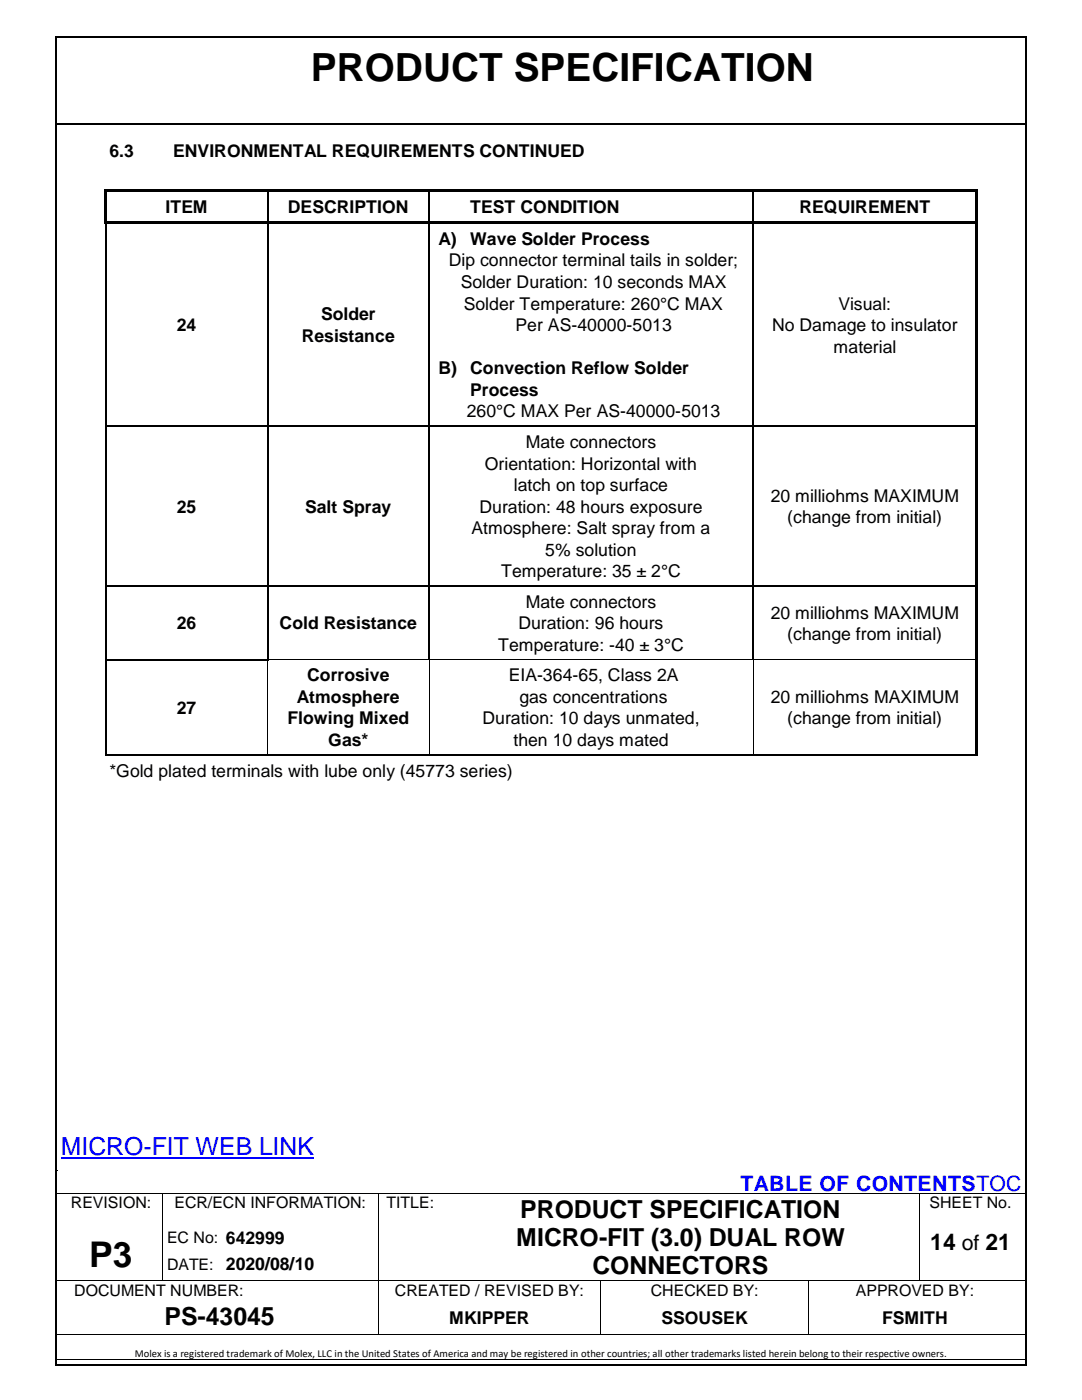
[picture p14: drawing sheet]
<svg xmlns="http://www.w3.org/2000/svg" width="216mm" height="279mm" viewBox="0 0 216 279" stroke-linecap="round" stroke-linejoin="round" font-family="sans-serif">
<defs><g id="words">
<text font-size="7.7" x="62" y="16.1">PRODUCT SPECIFICATION</text>
<text font-size="7.1" x="17.8" y="252.8">P3</text>
<text font-size="5" fill="#00f" x="12.1" y="230.4">MICRO-FIT WEB LINK</text>
<g font-size="5">
<text x="103.8" y="243">PRODUCT SPECIFICATION</text>
<text x="103" y="248.7">MICRO-FIT (3.0) DUAL ROW</text>
<text x="118.2" y="254.3">CONNECTORS</text>
<text x="32.8" y="264.4">PS-43045</text>
</g>
<text font-size="4.6" x="185.6" y="249.4">14 of 21</text>
<text font-size="4.2" fill="#00f" x="147.7" y="237.7">TABLE OF CONTENTSTOC</text>
<g font-size="3.5">
<text x="21.8" y="31.3">6.3</text>
<text x="34.6" y="31.3">ENVIRONMENTAL REQUIREMENTS CONTINUED</text>
<text x="33" y="42.5">ITEM</text>
<text x="57.5" y="42.5">DESCRIPTION</text>
<text x="93.8" y="42.5">TEST CONDITION</text>
<text x="159.5" y="42.5">REQUIREMENT</text>
<text x="87.5" y="48.9">A)</text>
<text x="89.6" y="53.2">Dip connector terminal tails in solder;</text>
<text x="93.8" y="48.9">Wave Solder Process</text>
<text x="91.9" y="57.5">Solder Duration: 10 seconds MAX</text>
<text x="64.1" y="63.9">Solder</text>
<text x="92.6" y="61.8">Solder Temperature: 260°C MAX</text>
<text x="167.3" y="61.8">Visual:</text>
<text x="35.3" y="66.1">24</text>
<text x="60.2" y="68.2">Resistance</text>
<text x="102.9" y="66.1">Per AS-40000-5013</text>
<text x="154.1" y="66.1">No Damage to insulator</text>
<text x="166.3" y="70.4">material</text>
<text x="87.5" y="74.7">B)</text>
<text x="93.8" y="74.7">Convection Reflow Solder</text>
<text x="93.2" y="83.3">260°C MAX Per AS-40000-5013</text>
<text x="93.8" y="79">Process</text>
<text x="104.9" y="89.4">Mate connectors</text>
<text x="96.7" y="93.7">Orientation: Horizontal with</text>
<text x="102.5" y="98">latch on top surface</text>
<text x="153.8" y="100.1">20 milliohms MAXIMUM</text>
<text x="35.3" y="102.3">25</text>
<text x="60.9" y="102.3">Salt Spray</text>
<text x="94.1" y="106.6">Atmosphere: Salt spray from a</text>
<text x="95.7" y="102.3">Duration: 48 hours exposure</text>
<text x="157.1" y="104.5">(change from initial)</text>
<text x="108.8" y="110.9">5% solution</text>
<text x="100" y="115.2">Temperature: 35 ± 2°C</text>
<text x="35.3" y="125.6">26</text>
<text x="55.8" y="125.6">Cold Resistance</text>
<text x="103.4" y="125.6">Duration: 96 hours</text>
<text x="104.9" y="121.3">Mate connectors</text>
<text x="153.8" y="123.5">20 milliohms MAXIMUM</text>
<text x="99.4" y="129.9">Temperature: -40 ± 3°C</text>
<text x="157.1" y="127.7">(change from initial)</text>
<text x="61.3" y="136">Corrosive</text>
<text x="101.5" y="136">EIA-364-65, Class 2A</text>
<text x="35.3" y="142.5">27</text>
<text x="59.2" y="140.3">Atmosphere</text>
<text x="103.6" y="140.3">gas concentrations</text>
<text x="153.8" y="140.3">20 milliohms MAXIMUM</text>
<text x="57.4" y="144.6">Flowing Mixed</text>
<text x="65.5" y="148.9">Gas*</text>
<text x="96.3" y="144.6">Duration: 10 days unmated,</text>
<text x="102.5" y="148.9">then 10 days mated</text>
<text x="157.1" y="144.6">(change from initial)</text>
<text x="21.8" y="155">*Gold plated terminals with lube only (45773 series)</text>
<text x="89.6" y="264.2">MKIPPER</text>
<text x="132" y="264.2">SSOUSEK</text>
<text x="176" y="264.2">FSMITH</text>
</g>
<g font-size="3.2">
<text x="14.1" y="241.2">REVISION:</text>
<text x="34.8" y="241.2">ECR/ECN INFORMATION:</text>
<text x="77.1" y="241.2">TITLE:</text>
<text x="185.5" y="241.2">SHEET No.</text>
<text x="33.3" y="248.1">EC No: 642999</text>
<text x="33.3" y="253.4">DATE: 2020/08/10</text>
<text x="14.8" y="258.6">DOCUMENT NUMBER:</text>
<text x="78.8" y="258.6">CREATED / REVISED BY:</text>
<text x="129.9" y="258.6">CHECKED BY:</text>
<text x="170.8" y="258.6">APPROVED BY:</text>
</g>
<text font-size="2.1" x="26.9" y="270.8">Molex is a registered trademark of Molex, LLC in the United States of America and may be registered in other countries; all other trademarks listed herein belong to their respective owners.</text>
</g></defs>
<g fill="#000">
<path d="M11.1 7.3h.3v.3h-.3z" fill-rule="evenodd"/>
<path d="M11.1 7.3h.3v.3h-.3z" fill-rule="evenodd"/>
<path d="M204.5 7.3h.3v.3h-.3z" fill-rule="evenodd"/>
<path d="M204.5 7.3h.3v.3h-.3z" fill-rule="evenodd"/>
<path d="M11.4 24.6h.4v.3h-.4z" fill-rule="evenodd"/>
<path d="M11.4 24.6h.4v.3h-.4z" fill-rule="evenodd"/>
<path d="M20.8 37.8h.5v1.2h-.5z" fill-rule="evenodd"/>
<path d="M20.8 37.8h.5v.5h-.5z" fill-rule="evenodd"/>
<path d="M21.3 37.8h.5v.5h-.5z" fill-rule="evenodd"/>
<path d="M21.8 37.8h31.5v.5h-31.5z" fill-rule="evenodd"/>
<path d="M53.3 38.3h.2v.7h-.2z" fill-rule="evenodd"/>
<path d="M53.3 37.8h.5v.5h-.5z" fill-rule="evenodd"/>
<path d="M53.8 37.8h31.8v.5h-31.8z" fill-rule="evenodd"/>
<path d="M85.6 38.3h.2v.7h-.2z" fill-rule="evenodd"/>
<path d="M85.6 37.8h.5v.5h-.5z" fill-rule="evenodd"/>
<path d="M86.1 37.8h64.1v.5h-64.1z" fill-rule="evenodd"/>
<path d="M150.2 38.3h.2v.7h-.2z" fill-rule="evenodd"/>
<path d="M150.2 37.8h.5v.5h-.5z" fill-rule="evenodd"/>
<path d="M150.7 37.8h43.9v.5h-43.9z" fill-rule="evenodd"/>
<path d="M194.6 37.8h.5v1.2h-.5z" fill-rule="evenodd"/>
<path d="M194.6 37.8h.5v.5h-.5z" fill-rule="evenodd"/>
<path d="M203 24.6h.3v.3h-.3z" fill-rule="evenodd"/>
<path d="M203 24.6h.3v.3h-.3z" fill-rule="evenodd"/>
<path d="M20.8 39h.5v5.1h-.5z" fill-rule="evenodd"/>
<path d="M20.8 44.1h.5v.5h-.5z" fill-rule="evenodd"/>
<path d="M20.8 44.1h.5v.5h-.5z" fill-rule="evenodd"/>
<path d="M21 44.6h.2v.8h-.2z" fill-rule="evenodd"/>
<path d="M21.3 44.1h.5v.5h-.5z" fill-rule="evenodd"/>
<path d="M21.8 44.1h31.5v.5h-31.5z" fill-rule="evenodd"/>
<path d="M53.3 44.6h.2v.8h-.2z" fill-rule="evenodd"/>
<path d="M53.3 44.1h.5v.5h-.5z" fill-rule="evenodd"/>
<path d="M53.8 44.1h31.8v.5h-31.8z" fill-rule="evenodd"/>
<path d="M85.6 44.6h.2v.8h-.2z" fill-rule="evenodd"/>
<path d="M85.6 44.1h.5v.5h-.5z" fill-rule="evenodd"/>
<path d="M86.1 44.1h64.1v.5h-64.1z" fill-rule="evenodd"/>
<path d="M150.2 44.6h.2v.8h-.2z" fill-rule="evenodd"/>
<path d="M150.2 44.1h.5v.5h-.5z" fill-rule="evenodd"/>
<path d="M150.7 44.1h43.9v.5h-43.9z" fill-rule="evenodd"/>
<path d="M194.6 39h.5v5.1h-.5z" fill-rule="evenodd"/>
<path d="M194.6 44.1h.5v1.3h-.5z" fill-rule="evenodd"/>
<path d="M21 84.9h.2v1h-.2z" fill-rule="evenodd"/>
<path d="M53.3 84.9h.2v1h-.2z" fill-rule="evenodd"/>
<path d="M85.6 84.9h.2v1h-.2z" fill-rule="evenodd"/>
<path d="M150.2 84.9h.2v1h-.2z" fill-rule="evenodd"/>
<path d="M194.6 45.4h.5v39.5h-.5z" fill-rule="evenodd"/>
<path d="M194.6 84.9h.5v1h-.5z" fill-rule="evenodd"/>
<path d="M21 116.8h.2v1h-.2z" fill-rule="evenodd"/>
<path d="M53.3 116.8h.2v1h-.2z" fill-rule="evenodd"/>
<path d="M85.6 116.8h.2v1h-.2z" fill-rule="evenodd"/>
<path d="M150.2 116.8h.2v1h-.2z" fill-rule="evenodd"/>
<path d="M194.6 85.9h.5v30.9h-.5z" fill-rule="evenodd"/>
<path d="M194.6 116.8h.5v1h-.5z" fill-rule="evenodd"/>
<path d="M21 131.5h.2v1h-.2z" fill-rule="evenodd"/>
<path d="M53.3 131.5h.2v.3h-.2z" fill-rule="evenodd"/>
<path d="M53.3 131.5h.2v.3h-.2z" fill-rule="evenodd"/>
<path d="M53.3 131.8h.2v.7h-.2z" fill-rule="evenodd"/>
<path d="M85.6 131.5h.1v.2h-.1z" fill-rule="evenodd"/>
<path d="M85.6 131.7h.2v.8h-.2z" fill-rule="evenodd"/>
<path d="M85.7 131.5l.1 .2z" fill-rule="evenodd"/>
<path d="M85.8 131.5h.2v.2h-.2z" fill-rule="evenodd"/>
<path d="M150.2 131.5h.2v.2h-.2z" fill-rule="evenodd"/>
<path d="M150.2 131.7h.2v.8h-.2z" fill-rule="evenodd"/>
<path d="M150.4 131.5v.2z" fill-rule="evenodd"/>
<path d="M150.4 131.5h.2v.2h-.2z" fill-rule="evenodd"/>
<path d="M194.6 117.8h.5v13.7h-.5z" fill-rule="evenodd"/>
<path d="M194.6 131.5h.5v1h-.5z" fill-rule="evenodd"/>
<path d="M21 150.5h.2v.3h-.2z" fill-rule="evenodd"/>
<path d="M21 150.5h.2v.3h-.2z" fill-rule="evenodd"/>
<path d="M21.2 150.5h.3v.3h-.3z" fill-rule="evenodd"/>
<path d="M53.3 150.5h.3v.3h-.3z" fill-rule="evenodd"/>
<path d="M85.6 150.5h.3v.3h-.3z" fill-rule="evenodd"/>
<path d="M150.2 150.5h.3v.3h-.3z" fill-rule="evenodd"/>
<path d="M194.6 132.5h.5v18h-.5z" fill-rule="evenodd"/>
<path d="M194.6 150.5h.3v.3h-.3z" fill-rule="evenodd"/>
<path d="M194.9 150.5h.2v.3h-.2z" fill-rule="evenodd"/>
<path d="M11.4 233.6h.2v.2h-.2z" fill-rule="evenodd"/>
<path d="M11.4 238h.2v.2h-.2z" fill-rule="evenodd"/>
<path d="M11.4 238h.2v.2h-.2z" fill-rule="evenodd"/>
<path d="M32.3 238h.1v.2h-.1z" fill-rule="evenodd"/>
<path d="M75.5 238h.1v.2h-.1z" fill-rule="evenodd"/>
<path d="M88.2 238h.2v.2h-.2z" fill-rule="evenodd"/>
<path d="M108 238h.1v.2h-.1z" fill-rule="evenodd"/>
<path d="M183.4 238h.2v.2h-.2z" fill-rule="evenodd"/>
<path d="M11.4 255.4h.2v.2h-.2z" fill-rule="evenodd"/>
<path d="M11.4 255.4h.2v.2h-.2z" fill-rule="evenodd"/>
<path d="M32.3 244.8h.1v.2h-.1z" fill-rule="evenodd"/>
<path d="M32.3 249h.1v.1h-.1z" fill-rule="evenodd"/>
<path d="M32.3 255.4h.1v.2h-.1z" fill-rule="evenodd"/>
<path d="M45.1 255.4h.2v.2h-.2z" fill-rule="evenodd"/>
<path d="M75.5 244.8h.1v.2h-.1z" fill-rule="evenodd"/>
<path d="M75.5 249h.1v.1h-.1z" fill-rule="evenodd"/>
<path d="M75.5 255.4h.1v.2h-.1z" fill-rule="evenodd"/>
<path d="M88.2 255.4h.2v.2h-.2z" fill-rule="evenodd"/>
<path d="M119.8 255.4h.2v.2h-.2z" fill-rule="evenodd"/>
<path d="M161.3 255.4h.2v.2h-.2z" fill-rule="evenodd"/>
<path d="M183.4 244.8h.2v.2h-.2z" fill-rule="evenodd"/>
<path d="M183.4 249h.2v.1h-.2z" fill-rule="evenodd"/>
<path d="M183.4 255.4h.2v.2h-.2z" fill-rule="evenodd"/>
<path d="M11.1 272.2h.3v.4h-.3z" fill-rule="evenodd"/>
<path d="M11.1 272.2h.3v.4h-.3z" fill-rule="evenodd"/>
<path d="M11.4 266.1h.2v.2h-.2z" fill-rule="evenodd"/>
<path d="M11.4 271.3h.2v.2h-.2z" fill-rule="evenodd"/>
<path d="M11.4 271.3h.2v.2h-.2z" fill-rule="evenodd"/>
<path d="M75.5 266.1h.1v.2h-.1z" fill-rule="evenodd"/>
<path d="M119.8 266.1h.2v.2h-.2z" fill-rule="evenodd"/>
<path d="M161.3 266.1h.2v.2h-.2z" fill-rule="evenodd"/>
<path d="M203.8 266.1h.2v.2h-.2z" fill-rule="evenodd"/>
<path d="M203.8 271.3h.2v.2h-.2z" fill-rule="evenodd"/>
<path d="M203.8 271.3h.2v.2h-.2z" fill-rule="evenodd"/>
<path d="M204 266.1h.2v.2h-.2z" fill-rule="evenodd"/>
<path d="M204.2 266.1h.3v.2h-.3z" fill-rule="evenodd"/>
<path d="M204.5 272.2h.3v.4h-.3z" fill-rule="evenodd"/>
<path d="M204.5 272.2h.3v.4h-.3z" fill-rule="evenodd"/>
</g>
<path d="M11.3 7.6v264.6M11.4 7.5h193.1M204.7 7.6v264.6M11.8 24.7h192.7M11.4 272.4h193.1" fill="none" stroke="#000" stroke-width=".34"/>
<path d="M12.1 231.1h50.5" fill="none" stroke="#00f" stroke-width=".38"/>
<g fill="none" stroke="#000" stroke-width=".2">
<path d="M53.4 132.5v18M53.5 131.6h32.1M85.7 132.5v18M86 131.6h64.2M150.3 132.5v18M150.6 131.6h44M11.6 238.1h20.7M32.4 238.2v6.6M32.4 238.1h43.1M75.5 238.2v6.6M75.6 238.1h12.6M88.4 238.1h19.6"/>
<path d="M108.1 238.1h75.3M183.5 238.2v6.6M183.6 238.1h20.9M11.6 255.5h20.7M32.4 245v4M32.4 249.1v6.3M32.4 255.5h12.7M45.3 255.5h30.2M75.5 245v4M75.5 249.1v6.3M75.5 255.6v10.5M75.6 255.5h12.6"/>
<path d="M88.4 255.5h31.4M119.9 255.6v10.5M120 255.5h41.3M161.4 255.6v10.5M161.5 255.5h21.9M183.5 245v4M183.5 249.1v6.3M183.6 255.5h20.9M11.6 266.2h63.9M11.6 271.4h192.9M75.6 266.2h44.2M120 266.2h41.3"/>
<path d="M161.5 266.2h42.3"/>
</g>
<g fill="none" stroke="#000" stroke-width=".25">
<path d="M53.4 39v5.1M85.7 39v5.1M150.3 39v5.1M21.1 45.4v39.5M53.4 45.4v39.5M85.7 45.4v39.5M150.3 45.4v39.5M21.1 85.9v30.9M21.2 85h32.1M53.4 85.9v30.9M53.5 85h32.1M85.7 85.9v30.9"/>
<path d="M85.8 85h64.4M150.3 85.9v30.9M150.4 85h44.2M21.1 117.8v13.7M21.2 116.9h32.1M53.4 117.8v13.7M53.5 116.9h32.1M85.7 117.8v13.7M85.8 116.9h64.4M150.3 117.8v13.7M150.4 116.9h44.2M21.1 132.5v18"/>
<path d="M21.2 131.6h32.1M21.5 150.6h31.8M53.6 150.6h32M85.9 150.6h64.3M150.5 150.6h44.1"/>
</g>
<use href="#words"/>
</svg>
